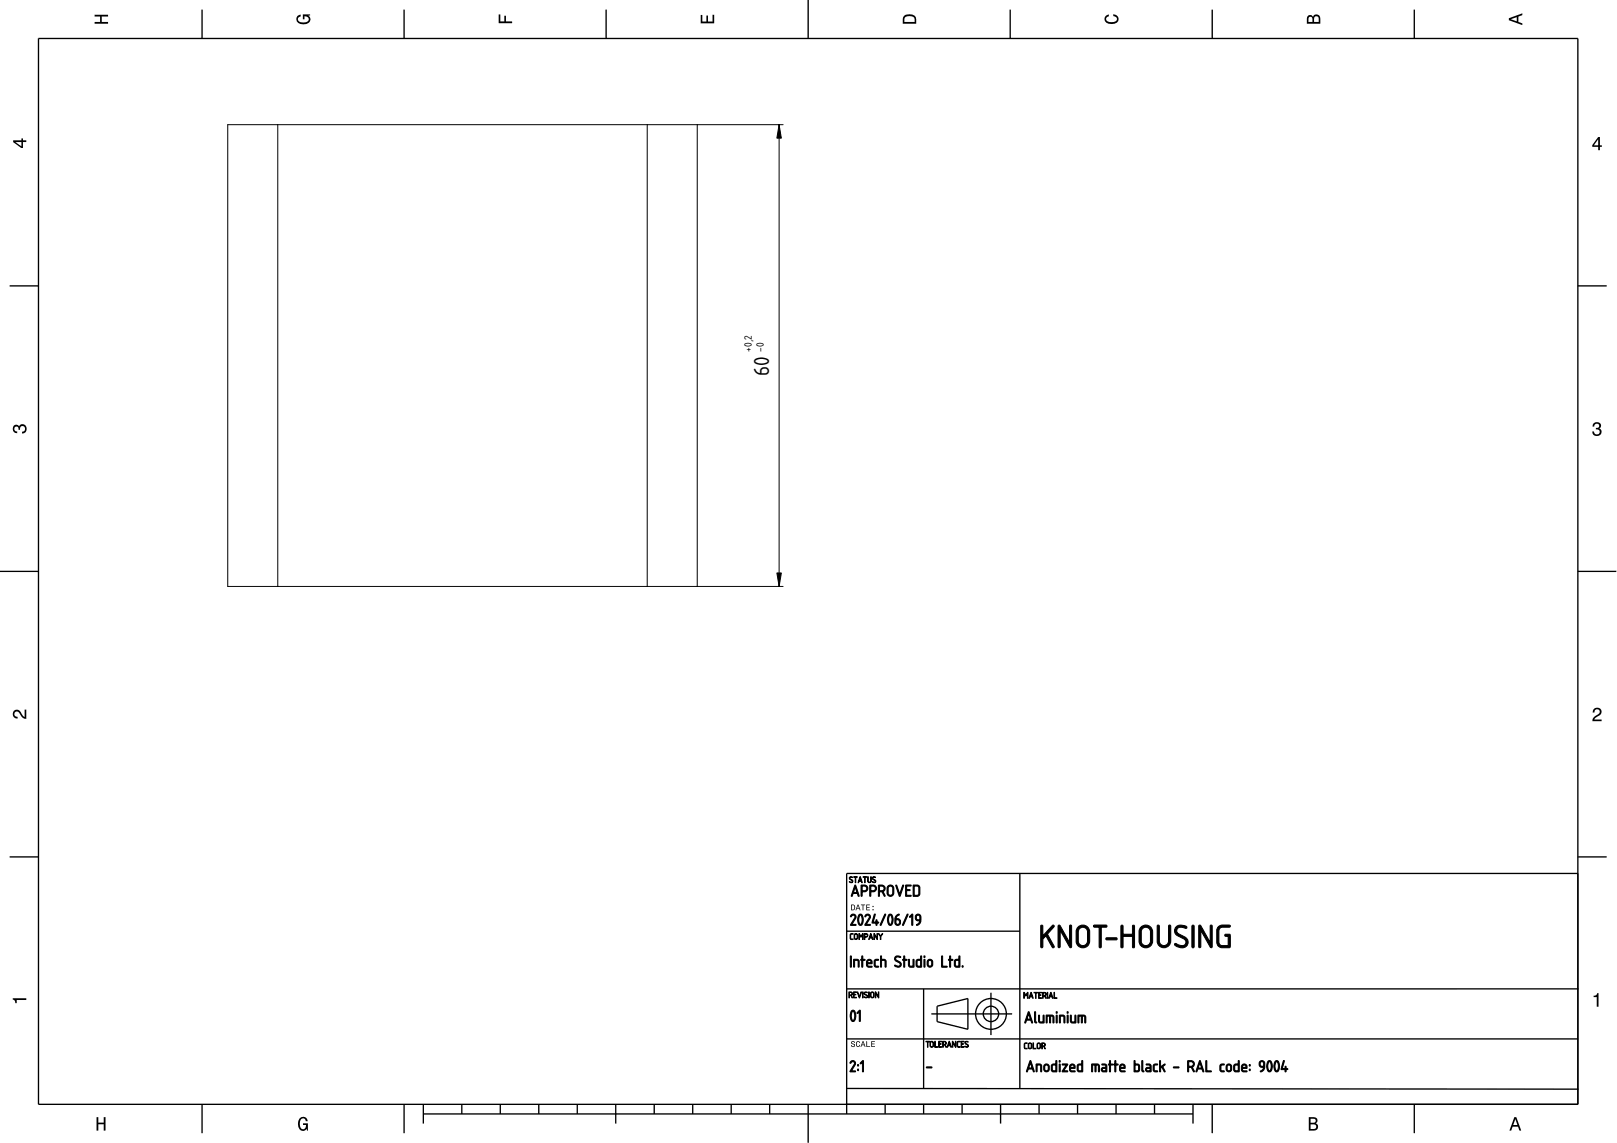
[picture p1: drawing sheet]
<svg xmlns="http://www.w3.org/2000/svg" width="420mm" height="297mm" viewBox="0 0 420 297" stroke-linecap="round" stroke-linejoin="round" font-family="sans-serif">
<defs><g id="words">
<text font-size="5.3" x="199.9" y="97.6" transform="rotate(-90 199.9 97.6)">60</text>
<g font-size="2.6">
<text x="195.4" y="91.4" transform="rotate(-90 195.4 91.4)">+0,2</text>
<text x="198.5" y="91.4" transform="rotate(-90 198.5 91.4)">-0</text>
</g>
</g></defs>
<g fill="none" stroke="#000" stroke-width=".35">
<path d="M10 10h400v277h-400zM52.5 2.5v7.5M105 2.5v7.5M157.5 2.5v7.5M210 0v10M262.5 2.5v7.5M315 2.5v7.5M367.5 2.5v7.5M2.5 74.3h7.5M410 74.3h7.5M0 148.5h10M410 148.5h10"/>
<path d="M2.5 222.7h7.5M265 227v56M410 222.7h7.5M410 227h-190v62.5M220 242h45M240 257v26M257.5 258v11M410.1 257h-190.1M220 270h190.1M242 263.5h21M243.5 261.5l8-2v8l-8-2zM52.5 287v7.5"/>
<path d="M105 287v7.5M110 289.5h200M110 287v5M120 287v2.5M130 287v2.5M140 287v2.5M150 287v2.5M160 287v5M170 287v2.5M180 287v2.5M190 287v2.5M200 287v2.5"/>
<path d="M210 287v10M219.9 282.9l190.2 .1M230 287v2.5M240 287v2.5M250 287v2.5M260 287v5M270 287v2.5M280 287v2.5M290 287v2.5M300 287v2.5M310 287v5M315 287v7.5"/>
<path d="M367.5 287v7.5"/>
<circle cx="257.5" cy="263.5" r="4"/>
<circle cx="257.5" cy="263.5" r="2"/>
</g>
<g fill="#000">
<path d="M24.6 3.8h3.5v.5h-1.7v1.4h1.7v.5h-3.5v-.5h1.4v-1.4h-1.4z" fill-rule="evenodd"/>
<path d="M77.3 4.2l.8-.4v.5a.71 .71 0 0 0-.7 .5 .71 .71 0 0 0 .4 .8 1.68 1.68 0 0 0 2.4-.6 .92 .92 0 0 0-1.1-.8v.8h-.4v-1.3h1.9v.3l-.5 .1 .3 .2a1.17 1.17 0 0 1 .2 1.2 1.17 1.17 0 0 1-1 .7 1.9 1.9 0 0 1-2.6-1.3z" fill-rule="evenodd"/>
<path d="M129.6 3.8h.4v1.8h1v-1.5h.5v1.5h1.6v.4h-3.5z" fill-rule="evenodd"/>
<path d="M182.1 3.9h.4v1.7h1v-1.6h.5v1.6h1.2v-1.8h.4v2.3h-3.5z" fill-rule="evenodd"/>
<path d="M235 4a2.19 2.19 0 0 0-.4 2.2h3.5v-1.2a1.92 1.92 0 0 0-3.1-1zM235.3 4.4a1.54 1.54 0 0 1 2.4 .6v.7h-2.7l.1-1z" fill-rule="evenodd"/>
<path d="M287.3 4.2l.8-.4v.4l-.3 .1a.66 .66 0 0 0-.4 .6 .66 .66 0 0 0 .4 .6 1.69 1.69 0 0 0 2.4-.5 .9 .9 0 0 0-.9-.8v-.5a1.24 1.24 0 0 1 1.3 1.1 1.24 1.24 0 0 1-1 1.4 1.93 1.93 0 0 1-2.6-1.2z" fill-rule="evenodd"/>
<path d="M339.8 4.2l-.2 .7v1.3h3.5v-1.4a.98 .98 0 0 0-.8-1 .98 .98 0 0 0-1.1 .6 .84 .84 0 0 0-1.4-.2zM340.1 4.5l.4-.1a.53 .53 0 0 1 .5 .6v.7h-1zM341.6 4.4l.2-.1a.62 .62 0 0 1 .9 .6v.8h-1.3z" fill-rule="evenodd"/>
<path d="M392.1 4.7v.6l3.5 1.2v-.4l-1.1-.4v-1.4l1.1-.4v-.4zM392.6 5l1.5-.5v1z" fill-rule="evenodd"/>
<path d="M3.4 36.5v.4l2.1 1.6h.5v-1.6h.8v-.4h-.8v-.5h-.4v.5zM4 36.9h1.6v1.1z" fill-rule="evenodd"/>
<path d="M415.3 35.6l-1.6 2.1v.5h1.6v.8h.4v-.8h.5v-.4h-.5v-2.2zM415.3 36.2v1.6h-1.1z" fill-rule="evenodd"/>
<path d="M3.6 110.6a.86 .86 0 0 1 1.4 .2 1.06 1.06 0 0 1 1.2-.5 1.06 1.06 0 0 1 .7 1.2 1.1 1.1 0 0 1-1.2 1.2v-.5a.72 .72 0 0 0 .9-.7 .72 .72 0 0 0-.8-.7 .72 .72 0 0 0-.6 .9h-.4a.62 .62 0 0 0-.4-.8 .62 .62 0 0 0-.8 .4 .62 .62 0 0 0 .5 .8h.4v.5a1.15 1.15 0 0 1-1.2-.7 1.15 1.15 0 0 1 .3-1.3z" fill-rule="evenodd"/>
<path d="M414.1 110a1.08 1.08 0 0 1 1.3-.2 1.08 1.08 0 0 1 .5 1.3l-.3 .2a1.06 1.06 0 0 1 .5 1.3 1.06 1.06 0 0 1-1.2 .7 1.1 1.1 0 0 1-1.2-1.2h.5a.72 .72 0 0 0 .6 .9 .72 .72 0 0 0 .8-.8 .72 .72 0 0 0-.9-.6v-.4a.62 .62 0 0 0 .8-.4 .62 .62 0 0 0-.5-.8 .62 .62 0 0 0-.7 .5l-.1 .4h-.4z" fill-rule="evenodd"/>
<path d="M3.6 184.7a1.22 1.22 0 0 1 2 .8l.8 .8v-1.9h.4v2.4a2.36 2.36 0 0 1-1.9-1.6 .69 .69 0 0 0-1.2 .2 .69 .69 0 0 0 .9 .9v.4a1.18 1.18 0 0 1-1.2-.6 1.18 1.18 0 0 1 .2-1.4z" fill-rule="evenodd"/>
<path d="M414.2 184.2a1.18 1.18 0 0 1 1.9 .3 1.18 1.18 0 0 1-1 1.7l-.8 .8h1.9v.4h-2.4a2.35 2.35 0 0 1 1.6-1.9 .69 .69 0 0 0-.2-1.2 .69 .69 0 0 0-.9 .9h-.5z" fill-rule="evenodd"/>
<path d="M221.1 235.1v1.5h.5a.77 .77 0 0 0 .6-.8 .77 .77 0 0 0-.6-.7zM221.3 235.3a.58 .58 0 0 1 .7 .5 .58 .58 0 0 1-.7 .6zM222.8 235.1l-.5 1.5h.2l.1-.5h.6l.2 .5h.2l-.5-1.5zM222.9 235.3l.3 .6h-.5zM223.7 235.1v.2h.4v1.3h.2v-1.3h.5v-.2zM225.1 235.1v1.5h.9v-.2h-.7v-.5h.7v-.2h-.7v-.4h.7v-.2zM226.7 236.2v.4h.3v-.4zM226.7 235.4v.3h.3v-.3z" fill-rule="evenodd"/>
<path d="M3.3 259.4h3.5v.5h-2.5v.8h-.3a.77 .77 0 0 0-.7-.9z" fill-rule="evenodd"/>
<path d="M221.3 270.7a.53 .53 0 0 0 0 .6 .53 .53 0 0 0 .6 .2 .32 .32 0 0 1-.2 .5 .32 .32 0 0 1-.4-.4h-.2a.54 .54 0 0 0 .6 .6 .54 .54 0 0 0 .5-.7 .54 .54 0 0 0-.8-.4 .28 .28 0 0 1 .2-.4 .28 .28 0 0 1 .3 .3h.2v-.2l-.3-.2zM222.6 270.7l-.2 .6a.61 .61 0 0 0 .8 .8l.3-.6h-.2l-.2 .4a.61 .61 0 0 1-.5-.6 .61 .61 0 0 1 .5-.6l.4 .3-.4-.4zM224.1 270.6l-.5 1.5h.2l.1-.5h.6l.2 .5h.2l-.5-1.5zM224.2 270.8l.3 .7h-.5zM225.1 270.6v1.5h1v-.2h-.8v-1.3zM226.4 270.6v1.5h.9v-.2h-.7v-.5h.7v-.2h-.7v-.4h.7v-.2z" fill-rule="evenodd"/>
<path d="M414.1 258.8a.77 .77 0 0 0 .9-.7h.4v3.5h-.5v-2.5h-.8z" fill-rule="evenodd"/>
<path d="M25.1 290.3h.4v1.4h1.5v-1.4h.4v3.5h-.4v-1.6h-1.5v1.6h-.4z" fill-rule="evenodd"/>
<path d="M77.8 290.7a1.19 1.19 0 0 1 1.3-.4 1.19 1.19 0 0 1 .9 1.1h-.5a.71 .71 0 0 0-.6-.7 .71 .71 0 0 0-.8 .3 1.68 1.68 0 0 0 .6 2.5 .92 .92 0 0 0 .8-1.1h-.8v-.5h1.3v1.9h-.2l-.1-.5-.2 .3a1.17 1.17 0 0 1-1.2 .2 1.17 1.17 0 0 1-.8-1v-1.5z" fill-rule="evenodd"/>
<path d="M340.1 290.3v3.5h1.3a.98 .98 0 0 0 1.1-.7 .98 .98 0 0 0-.6-1.2 .86 .86 0 0 0 .4-1 .86 .86 0 0 0-1-.6zM340.5 290.7h.8a.53 .53 0 0 1 .6 .6 .53 .53 0 0 1-.7 .5h-.7zM340.5 292.2h.8a.61 .61 0 0 1 .7 .6 .61 .61 0 0 1-.7 .6h-.8z" fill-rule="evenodd"/>
<path d="M393.5 290.3l-1.3 3.5h.5l.3-1h1.4l.4 1h.5l-1.3-3.5zM393.7 290.8l.6 1.6h-1.1z" fill-rule="evenodd"/>
</g>
<g fill="#000" stroke="#000" stroke-width=".26">
<path d="M240.7 277.3h1.3l.2 .1-1.4 .1z"/>
<path d="M220.8 228l.5-.1h.2l-.1 .2a.32 .32 0 0 0-.4-.1 .32 .32 0 0 0-.1 .4l.5 .2a.41 .41 0 0 1 0 .7 .41 .41 0 0 1-.6-.2 .4 .4 0 0 0 .3 .2 .4 .4 0 0 0 .4-.3l-.7-.5zM221.8 227.8l1 .1-.4 .1-.1 1.4-.1-1.4zM223.5 227.9l.5 1.5-.2-.4h-.6l-.1 .4-.1-.1zM223.5 228.2l-.2 .7h.4zM224.3 227.8l.9 .1-.4 .1-.1 1.4v-1.4zM225.5 227.9l.1 1a.32 .32 0 0 0 .3 .3 .32 .32 0 0 0 .3-.3l.1-1.1 .1 1.1a.47 .47 0 0 1-.5 .5 .47 .47 0 0 1-.4-.5zM226.8 228l.4-.1h.3l-.1 .2a.32 .32 0 0 0-.4-.1 .32 .32 0 0 0-.2 .4l.5 .2a.41 .41 0 0 1 .1 .7 .41 .41 0 0 1-.7-.2 .4 .4 0 0 0 .4 .2 .4 .4 0 0 0 .3-.3l-.7-.5z"/>
<path d="M221.2 237.8a.74 .74 0 0 1 1-.1 .74 .74 0 0 1 .1 1l-.9 1.5h.9l.1 .3h-1.4l1.1-1.9a.51 .51 0 0 0-.3-.8 .51 .51 0 0 0-.7 .5l-.1-.2zM223.5 237.9l-.4 1.1a.98 .98 0 0 0 .6 1.2l.3-1.2a.95 .95 0 0 0-.5-1.1zM223.3 237.7l.1-.1a1.26 1.26 0 0 1 .9 1.8l-.1 .3a.65 .65 0 0 1-.6 .8 .65 .65 0 0 1-.7-.8v-1.1zM224.9 237.8a.74 .74 0 0 1 1-.1 .74 .74 0 0 1 .2 1l-1 1.5h.9l.1 .3h-1.3l1-1.9a.51 .51 0 0 0-.3-.8 .51 .51 0 0 0-.6 .5l-.2-.2zM227.2 237.6l.2 .1-.5 1.9h.7l.2-.6 .1 .6 .4 .2-.4 .1-.2 .6-.1-.6-1-.1zM229.9 237.6h.2v.2l-1.1 2.6-.3 .1zM231.2 237.9l-.3 1.1a.98 .98 0 0 0 .6 1.2l.3-1.2a.95 .95 0 0 0-.6-1.1zM231 237.7l.2-.1a1.26 1.26 0 0 1 .8 1.8v.3a.65 .65 0 0 1-.7 .8 .65 .65 0 0 1-.6-.8l-.1-1.1zM232.9 238l.6-.4 .2 .2a.9 .9 0 0 0-.8 .9 .85 .85 0 0 1 1.1 .4 .85 .85 0 0 1-.3 1.2 .85 .85 0 0 1-1.2-.3v-.2a2.08 2.08 0 0 1 .4-1.8zM232.8 239v.8a.45 .45 0 0 0 .5 .4 .45 .45 0 0 0 .4-.4l-.1-.6zM235.7 237.6h.2v.2l-1.1 2.6-.3 .1zM236.9 237.6l.3 .1v2.6l-.2 .2-.1-.2v-2.3l-.4 .4-.2-.1zM238 237.8a.79 .79 0 0 1 1-.1 .79 .79 0 0 1 .3 1 1.39 1.39 0 0 1-1.1 1.8v-.2l.6-.5 .2-.5a.93 .93 0 0 1-1.1-.3 .93 .93 0 0 1 .1-1.2zM238.2 238a.63 .63 0 0 0 0 .8 .63 .63 0 0 0 .8 .1l-.1-.9-.3-.2z"/>
<path d="M222.1 230l.3 .1 .8 2.6-.1 .2-.3-.7h-1.1l-.3 .7-.2-.1zM222.2 230.6l-.4 1.3h.9zM224 230.3v1.2h.7a.6 .6 0 0 0 .5-.7 .6 .6 0 0 0-.6-.5zM223.8 230h.1a1.35 1.35 0 0 1 1.4 .3 .89 .89 0 0 1 .1 .9 .89 .89 0 0 1-.7 .6h-.7v1l-.2 .1zM226.3 230.3v1.2h.6a.6 .6 0 0 0 .6-.7 .6 .6 0 0 0-.7-.5zM226 230h.1a1.35 1.35 0 0 1 1.4 .3 .89 .89 0 0 1 .2 .9 .89 .89 0 0 1-.8 .6h-.6v1l-.3 .1zM228.5 230.3v1.2a.74 .74 0 0 0 .9-.1 .74 .74 0 0 0 .2-.9zM228.3 230h.1a1.37 1.37 0 0 1 1.4 .3 .89 .89 0 0 1-.3 1.4l.5 1.2-.3-.1-.5-1h-.7v1l-.2 .1zM231 230.4l-.2 .5v1.2a.6 .6 0 0 0 .6 .6 .6 .6 0 0 0 .6-.6v-1.2a.6 .6 0 0 0-.4-.6 .6 .6 0 0 0-.6 .1zM230.7 230.2a.88 .88 0 0 1 1-.1 .88 .88 0 0 1 .6 .8v1.2a.88 .88 0 0 1-.9 .8 .88 .88 0 0 1-.9-.8v-1.5zM232.8 230l.2 .1 .8 2.3 .7-2.3 .3-.1-.9 2.9-.3-.1zM235.3 230h1.4l-.1 .3h-1v.9l.9 .1-.9 .2v1.2h1l.1 .2h-1.4zM237.5 230.3v2.4l1-.1 .2-.4v-1.6l-.2-.3zM237.3 230h1.2l.5 .5v1.9l-.5 .5h-1.2z"/>
<path d="M220.7 257.9v.7h.4a.32 .32 0 0 0 .3-.4 .32 .32 0 0 0-.3-.3zM220.6 257.8h.5a.46 .46 0 0 1 .4 .4 .46 .46 0 0 1-.3 .5l.3 .6-.4-.6h-.4l-.1 .6zM221.8 257.8h.7l-.6 .1v.5l.5 .1h-.5v.7l.6 .1h-.7zM222.8 257.8l.5 1.2 .5-1.2-.4 1.5zM224.1 257.8l.2 .1-.1 1.4zM224.6 257.9l.5-.1 .3 .1-.1 .1a.32 .32 0 0 0-.4-.1 .32 .32 0 0 0-.2 .4l.5 .3a.41 .41 0 0 1 0 .7 .41 .41 0 0 1-.6-.3 .4 .4 0 0 0 .4 .2 .4 .4 0 0 0 .3-.3l-.7-.5zM225.7 257.8l.2 .1-.1 1.4zM226.4 258l-.1 .9a.32 .32 0 0 0 .4 .3 .32 .32 0 0 0 .3-.3l-.1-.8zM226.3 257.9l.4-.1 .3 .1 .1 1a.47 .47 0 0 1-.4 .4 .47 .47 0 0 1-.5-.4zM227.4 257.8l.8 1.2 .1-1.2v1.5l-.7-1.2-.2 1.2z"/>
<path d="M221 248.5l.2 .1v2.6l-.1 .2-.2-.2zM221.8 249.3a.99 .99 0 0 1 1.2 .1 .99 .99 0 0 1 .2 1.2l-.1 .8-.2-1.6-.8-.2v1.6l-.3 .1zM223.9 248.5l.3 .1v.7l.6 .2-.6 .1-.1 1.8-.2-1.8-.3-.2 .3-.1zM225.5 249.8l-.1 .4h.9l-.2-.6zM225.4 249.5a.74 .74 0 0 1 1 0 .74 .74 0 0 1 .1 1h-1.1l.2 .5 1 .2-.9 .2a1.06 1.06 0 0 1-.5-1.6zM227.3 249.5l.8-.2 .2 .2a.59 .59 0 0 0-.7 .1 .59 .59 0 0 0-.2 .7v.6l.9 .2-.2 .3a.77 .77 0 0 1-.8-.2 .77 .77 0 0 1-.2-.8zM228.8 248.4h.2l.1 .9h.7l.4 .3v1.7l-.2-.1-.1-1.5-.3-.1h-.5v1.6l-.3 .1zM232.6 248.6a.94 .94 0 0 1 1.4 .2h-.2a.59 .59 0 0 0-.7-.1 .59 .59 0 0 0-.2 .8l.8 .4a.83 .83 0 0 1 .1 1.4 .83 .83 0 0 1-1.3-.5h.1a.66 .66 0 0 0 .8 .3 .66 .66 0 0 0 .5-.7l-1.3-.8-.2-.4zM234.8 248.5l.3 .1v.7l.6 .2-.6 .1-.2 1.8-.1-1.8-.3-.2 .3-.1zM236.1 249.3l.2 .2v1.4l.3 .2h.6v-1.6l.2-.2 .1 .2v1.8l-.9 .1a.68 .68 0 0 1-.6-1zM238.4 249.6l-.1 1.3 .9 .2v-1.5zM238.2 249.5l1-.2v-.7l.2-.2v2.9h-.9l-.4-.2zM240.1 249.3l.3 .2-.2 1.9-.1-.2zM240.1 248.6a.19 .19 0 0 1 .3 0 .19 .19 0 0 1-.3 0zM241.3 249.7l-.1 .9a.46 .46 0 0 0 .5 .5 .46 .46 0 0 0 .4-.5l-.2-.9zM241.2 249.5a.73 .73 0 0 1 1.2 .5v.6a.73 .73 0 0 1-.8 .7 .73 .73 0 0 1-.7-.7v-.8zM244.7 248.5l.2 .1v2.5h1.1l.1 .2h-1.4zM246.8 248.5l.2 .1v.7l.6 .2-.6 .1-.1 1.8-.2-1.8-.3-.2 .3-.1zM248.4 249.6l-.1 1.3 .8 .2v-1.5zM248.1 249.5l1-.2v-.7l.3-.2v2.9h-1l-.4-.2zM250 251h.2v.3h-.2z"/>
<path d="M221 242.7l.6-.1-.5 .3-.1 .9 .7 .3h-.6l-.2-.2zM222.2 242.8l-.1 .9a.32 .32 0 0 0 .3 .3 .32 .32 0 0 0 .3-.3v-.8zM222.1 242.7l.3-.1 .3 .1 .2 1a.47 .47 0 0 1-.5 .5 .47 .47 0 0 1-.5-.5zM223.2 242.6l.5 .7 .6-.7v1.5l-.2-1.1-.4 .5-.4-.5-.1 1.1zM224.7 242.8v.6h.4a.32 .32 0 0 0 .3-.3 .32 .32 0 0 0-.4-.3zM224.6 242.6h.5a.47 .47 0 0 1 .4 .5 .47 .47 0 0 1-.4 .4h-.4l-.1 .6zM226.2 242.6l.5 1.6-.1-.4h-.6l-.2 .4-.1-.1zM226.3 242.9l-.3 .7h.5zM227.1 242.6l.8 1.2 .1-1.2v1.5l-.8-1.1-.1 1.1zM228.3 242.6l.5 .6 .4-.6 .2 .1a1.6 1.6 0 0 0-.6 1.5v-.1a1.43 1.43 0 0 0-.5-1.4z"/>
<path d="M266 257.9l.6 .7 .5-.7v1.5l-.1-1.2-.4 .6-.4-.6-.2 1.2zM267.9 257.9l.5 1.6-.2-.4h-.6l-.1 .3h-.1zM267.9 258.2l-.2 .7h.5zM268.7 257.9l.9 .1h-.4l-.1 1.5v-1.5zM269.9 257.9h.7l-.6 .1v.5l.5 .1-.5 .1v.6l.6 .1h-.7zM271 258v.7h.4a.32 .32 0 0 0 .3-.3 .32 .32 0 0 0-.3-.4zM270.9 257.9h.5a.46 .46 0 0 1 .4 .4 .46 .46 0 0 1-.3 .5l.3 .6-.4-.6h-.4l-.1 .6zM272.1 257.9l.1 .1v1.5zM273 257.9l.5 1.6-.2-.4h-.5l-.2 .3h-.1zM273.1 258.2l-.3 .7h.5zM273.9 257.9l.1 1.4 .6 .1h-.7z"/>
<path d="M270.4 240.5h.4l.2 .2v2.5l2.4-2.7h.5l-.1 .5-1.6 1.8 1.7 3a.29 .29 0 0 1-.1 .5 .29 .29 0 0 1-.4-.2l-1.6-2.9-.8 .9-.1 2-.2 .2-.3-.2zM275 240.4l.5 .2 2.4 4.3v-4.2l.1-.3 .4 .1-.1 5.8-.4-.2-2.4-4.3v4.2l-.1 .2-.4-.1zM280.6 241.3l-.4 .6v2.8a1.2 1.2 0 0 0 1.2 1 1.2 1.2 0 0 0 1.2-1.1v-2.4a1.2 1.2 0 0 0-.7-1.1 1.2 1.2 0 0 0-1.3 .2zM280.1 240.9a1.77 1.77 0 0 1 1.9-.4 1.77 1.77 0 0 1 1.1 1.7v2.3a1.76 1.76 0 0 1-1.7 1.8 1.76 1.76 0 0 1-1.8-1.7v-2.8zM284.2 240.5h3.4l-.1 .4-1.3 .1-.2 5.3h-.3l-.1-.3v-5l-1.3-.1zM287.4 243.8l2.6-.1 .3 .3-.3 .3h-2.4l-.2-.2zM291.4 240.5l.4 .1v2.2h2.4l.1-2.2h.5l-.1 5.7h-.3l-.2-.3v-2.7h-2.4v2.9l-.3 .1-.2-.1zM296.9 241.3l-.3 .6-.1 2.8a1.2 1.2 0 0 0 1.3 1 1.2 1.2 0 0 0 1.1-1.1v-2.4a1.2 1.2 0 0 0-.7-1.1 1.2 1.2 0 0 0-1.3 .2zM296.5 240.9a1.77 1.77 0 0 1 1.9-.4 1.77 1.77 0 0 1 1.1 1.7v2.3a1.76 1.76 0 0 1-1.7 1.8 1.76 1.76 0 0 1-1.8-1.7v-2.8zM300.8 240.4h.3l.1 .3v3.8a1.2 1.2 0 0 0 1.2 1.2 1.2 1.2 0 0 0 1.2-1.2v-3.8l.3-.3 .3 .3v3.7a1.77 1.77 0 0 1-1.7 1.9 1.77 1.77 0 0 1-1.8-1.7zM305.6 240.9a2.25 2.25 0 0 1 2.8 .1l-.1 .2h-.3a1.48 1.48 0 0 0-2.2 .5l.1 .7 .5 .3a3.6 3.6 0 0 1 2.2 1.5 1.63 1.63 0 0 1-.5 1.9 1.63 1.63 0 0 1-2 0l-.9-.5v-.3l.3-.1a1.99 1.99 0 0 0 2.5 .1l.1-.7-.3-.5-1.8-.9a1.46 1.46 0 0 1-.4-2.3zM309.8 240.5h.4l.1 .3v5.1l-.3 .4-.3-.3zM311.6 240.4l.4 .2 2.4 4.3v-4.2l.2-.3 .4 .1-.1 5.8-.5-.2-2.4-4.3v4.2l-.1 .2-.4-.1zM316.6 240.8l.7-.4 2.4 .1-.2 .4-2.3 .2-.4 .3-.1 .5v3.1l.6 .7h1.8v-2.4h-.7l-.1-.4 1.1-.1 .3 .1v3.1l-.2 .3h-2.3l-.8-.6-.2-1v-2.9z"/>
<path d="M221.1 275.8a.74 .74 0 0 1 1 0 .74 .74 0 0 1 .1 1l-1 1.5h1l.1 .2h-1.4l1-1.8a.51 .51 0 0 0-.2-.8 .51 .51 0 0 0-.7 .4l-.2-.1zM222.8 277.9h.3v.3h-.3zM222.8 276.7h.3v.3h-.3zM224.1 275.7l.3 .1v2.6l-.2 .2-.1-.2v-2.3l-.4 .4-.2-.2z"/>
<path d="M221.5 262.8l-.3 1.2a.98 .98 0 0 0 .6 1.1l.3-1.1a.95 .95 0 0 0-.6-1.2zM221.3 262.6l.2-.1a1.26 1.26 0 0 1 .9 1.8l-.1 .4a.65 .65 0 0 1-.6 .8 .65 .65 0 0 1-.7-.8l-.1-1.1zM223.3 262.6l.3 .1v2.6l-.2 .2-.1-.2v-2.3l-.4 .4-.2-.2z"/>
<path d="M240.6 270.6l.9 .1-.4 .1v1.4l-.1-1.4zM241.9 270.8l-.1 .9a.32 .32 0 0 0 .3 .3 .32 .32 0 0 0 .3-.3v-.8zM241.8 270.7l.3-.1 .3 .1 .2 1a.47 .47 0 0 1-.5 .5 .47 .47 0 0 1-.5-.5zM242.9 270.6l.1 1.4 .6 .1h-.7zM243.9 270.6h.8l-.6 .2v.4l.4 .1-.4 .1v.6l.6 .1h-.8zM245.1 270.8v.6h.3a.32 .32 0 0 0 .3-.3 .32 .32 0 0 0-.3-.3zM245 270.6h.4a.46 .46 0 0 1 .5 .4 .46 .46 0 0 1-.3 .5l.3 .6-.4-.6h-.4l-.1 .6zM246.6 270.6l.5 1.6-.2-.4h-.5l-.2 .4-.1-.1zM246.6 270.9l-.2 .7h.5zM247.5 270.6l.7 1.2 .2-1.2v1.5l-.8-1.1-.1 1.1zM248.8 270.7l.6-.1-.5 .3-.1 .9 .7 .3h-.6l-.2-.2zM249.8 270.6h.7l-.6 .2v.4l.5 .1-.5 .1v.6l.6 .1h-.8zM250.8 270.7l.5-.1 .2 .1v.1a.32 .32 0 0 0-.4-.1 .32 .32 0 0 0-.2 .4l.5 .3a.41 .41 0 0 1 0 .7 .41 .41 0 0 1-.6-.2 .4 .4 0 0 0 .4 .1 .4 .4 0 0 0 .3-.2l-.7-.5z"/>
<path d="M266.2 271.1l.7-.1-.6 .3v.9l.6 .4-.6-.1-.2-.2zM267.4 271.2l-.1 .9a.32 .32 0 0 0 .3 .3 .32 .32 0 0 0 .3-.3v-.8zM267.3 271.1l.3-.1 .3 .1 .2 1a.47 .47 0 0 1-.5 .5 .47 .47 0 0 1-.4-.5zM268.4 271l.2 1.4 .6 .2h-.8zM269.7 271.2l-.1 .9a.32 .32 0 0 0 .3 .3 .32 .32 0 0 0 .3-.3v-.8zM269.6 271.1l.3-.1 .3 .1 .2 1a.47 .47 0 0 1-.5 .5 .47 .47 0 0 1-.5-.5zM270.8 271.2v.6h.4a.32 .32 0 0 0 .3-.3 .32 .32 0 0 0-.3-.3zM270.7 271h.5a.46 .46 0 0 1 .4 .4 .46 .46 0 0 1-.3 .5l.3 .7-.4-.6h-.4l-.1 .6z"/>
<path d="M267.2 262.9l.2 .1 .9 2.6-.1 .3-.4-.8h-1l-.3 .7-.2-.1zM267.3 263.5l-.5 1.3h.9zM268.8 262.9l.3 .2v2.3l.3 .3-.2 .2-.3-.2-.1-.3zM269.9 263.8l.2 .2v1.4l.3 .2h.6v-1.6l.2-.2 .1 .2v1.8l-.9 .1a.68 .68 0 0 1-.6-1zM271.9 263.8h.1a1.97 1.97 0 0 1 1.8 .3v1.7l-.2-.1-.1-1.5-.5-.1-.1 1.7-.2-.1v-1.6h-.6l-.1 1.8-.2-.2zM274.5 263.8l.2 .1-.1 2-.2-.2zM274.4 263.1a.2 .2 0 0 1 .4 0 .2 .2 0 0 1-.4 0zM275.3 263.8a.99 .99 0 0 1 1.2 .1 .99 .99 0 0 1 .2 1.2l-.1 .7-.2-1.5-.9-.2v1.6l-.2 .1zM277.3 263.8l.3 .1-.2 2-.1-.2zM277.3 263.1a.19 .19 0 0 1 .3 0 .19 .19 0 0 1-.3 0zM278.1 263.8l.3 .2v1.4l.3 .2h.6v-1.6l.1-.2 .2 .2-.1 1.8-.8 .1a.68 .68 0 0 1-.6-1zM280.1 263.8h.1a1.97 1.97 0 0 1 1.9 .3v1.7l-.2-.1-.1-1.5-.5-.1-.2 1.7-.1-.1v-1.6h-.6l-.2 1.8-.1-.2z"/>
<path d="M267.7 275.6l.2 .1 .8 2.7-.1 .2-.3-.8h-1.1l-.3 .7-.2-.1zM267.7 276.2l-.4 1.3h.9zM269.2 276.5a.99 .99 0 0 1 1.2 .1 .99 .99 0 0 1 .3 1.2l-.2 .8-.1-1.6-.9-.2v1.6l-.3 .1zM271.6 276.9l-.1 .9a.46 .46 0 0 0 .4 .5 .46 .46 0 0 0 .5-.5l-.2-.9zM271.5 276.7a.73 .73 0 0 1 1.1 .5v.6a.73 .73 0 0 1-.7 .8 .73 .73 0 0 1-.7-.8v-.8zM273.6 276.8l-.1 1.3 .8 .2v-1.5zM273.3 276.7l1-.2v-.7l.3-.2v2.9h-1l-.4-.2zM275.2 276.5l.3 .2-.1 1.9-.2-.2zM275.2 275.8a.2 .2 0 0 1 .4 0 .2 .2 0 0 1-.4 0zM276 276.5h1.4l-1 1.8h.9l.1 .2h-1.4l1-1.7h-.9zM278.3 277l-.1 .4h.9l-.3-.6zM278.2 276.7a.74 .74 0 0 1 .9 0 .74 .74 0 0 1 .1 1h-1l.1 .5 1.1 .2-.9 .2a1.06 1.06 0 0 1-.6-1.6zM280.3 276.8l-.1 1.3 .9 .2v-1.5zM280 276.7l1.1-.2v-.7l.2-.2v2.9h-1l-.3-.2zM283.7 276.5h.1a1.97 1.97 0 0 1 1.8 .3l.1 1.7-.3-.1-.1-1.5-.5-.1-.1 1.8-.2-.2v-1.6h-.6l-.1 1.8-.2-.2zM286.5 277.8l.1 .5h.7v-.6zM286.3 276.5h.9l.4 .6v1.4l-.9 .1a.59 .59 0 0 1-.6-.6 .59 .59 0 0 1 .6-.6h.6v-.5l-1-.2zM288.3 275.7l.3 .1v.7l.6 .2-.6 .1-.2 1.8-.1-1.8-.3-.2 .3-.1zM289.7 275.7l.2 .1v.7l.6 .2-.6 .1-.1 1.8-.1-1.8-.3-.2 .3-.1zM291.3 277l-.1 .4h.9l-.3-.6zM291.2 276.7a.74 .74 0 0 1 .9 0 .74 .74 0 0 1 .1 1h-1l.1 .5 1.1 .2-.9 .2a1.06 1.06 0 0 1-.6-1.6zM294.9 276.8v1.5h.6a1.04 1.04 0 0 0 .3-1.4zM294.7 275.6l.2 .2v.7h.8l.4 .4v1.1l-.3 .5-1.1-.1zM296.7 275.7l.3 .1v2.3l.3 .3-.2 .2-.3-.2-.1-.3zM298 277.8l.1 .5h.7v-.6zM297.8 276.5h.9l.4 .6v1.4l-.9 .1a.59 .59 0 0 1-.6-.6 .59 .59 0 0 1 .6-.6h.6v-.5l-1-.2zM299.8 276.7l.8-.2 .2 .2a.59 .59 0 0 0-.7 .1 .59 .59 0 0 0-.2 .7v.6l.9 .2-.2 .3a.77 .77 0 0 1-.8-.2 .77 .77 0 0 1-.2-.8zM301.3 275.7l.3 .1v1.5l1.1-.8-.6 .7 .6 1.3h-.2l-.6-1.1-.3 .2-.1 .9h-.2zM304.9 277.3h1.3l.2 .1-1.4 .1zM308.9 275.9v1.2a.74 .74 0 0 0 .9-.1 .74 .74 0 0 0 .1-.9zM308.6 275.7l.1-.1a1.37 1.37 0 0 1 1.5 .3 .89 .89 0 0 1-.4 1.4l.5 1.2h-.2l-.6-1.1h-.6v1l-.3 .1zM311.7 275.6l.2 .1 .9 2.7-.1 .2-.4-.8h-1.1l-.2 .7-.3-.1zM311.8 276.2l-.5 1.3h.9zM313.3 275.7l.3 .1v2.5h1l.1 .2h-1.4zM317.1 276.7l.9-.2 .1 .2a.59 .59 0 0 0-.7 .1 .59 .59 0 0 0-.2 .7l.1 .6 .8 .2-.1 .3a.77 .77 0 0 1-.8-.2 .77 .77 0 0 1-.2-.8zM319 276.9l-.1 .9a.46 .46 0 0 0 .4 .5 .46 .46 0 0 0 .5-.5l-.2-.9zM318.9 276.7a.73 .73 0 0 1 1.1 .5v.6a.73 .73 0 0 1-.7 .8 .73 .73 0 0 1-.7-.8v-.8zM321 276.8l-.1 1.3 .8 .2v-1.5zM320.7 276.7l1-.2v-.7l.3-.2v2.9h-1l-.4-.2zM323 277l-.1 .4h.9l-.3-.6zM322.8 276.7a.74 .74 0 0 1 1 0 .74 .74 0 0 1 .1 1h-1l.1 .5 1 .2-.8 .2a1.06 1.06 0 0 1-.6-1.6zM324.6 277.9h.2v.3h-.2zM324.6 276.7h.2v.3h-.2zM327.3 275.9a.79 .79 0 0 1 1-.1 .79 .79 0 0 1 .3 1 1.39 1.39 0 0 1-1.1 1.7v-.2l.6-.4 .2-.5a.93 .93 0 0 1-1-.4 .93 .93 0 0 1 0-1.1zM327.6 276a.63 .63 0 0 0-.1 .9 .63 .63 0 0 0 .8 .1l-.1-1-.3-.1zM329.7 275.9l-.3 1.2a.98 .98 0 0 0 .6 1.1l.3-1.1a.95 .95 0 0 0-.6-1.2zM329.5 275.7l.2-.1a1.26 1.26 0 0 1 .9 1.8l-.1 .4a.65 .65 0 0 1-.6 .8 .65 .65 0 0 1-.7-.8v-1.1zM331.6 275.9l-.3 1.2a.98 .98 0 0 0 .6 1.1l.3-1.1a.95 .95 0 0 0-.6-1.2zM331.4 275.7l.2-.1a1.26 1.26 0 0 1 .8 1.8v.4a.65 .65 0 0 1-.6 .8 .65 .65 0 0 1-.7-.8l-.1-1.1zM333.5 275.6l.2 .2-.5 1.9h.7l.1-.6 .2 .6 .4 .1-.4 .2-.2 .6-.1-.6-1-.2z"/>
</g>
<path d="M72.2 32.4v120M168.2 32.4v120M181.2 32.4v120M202.4 32.4v120M203.5 32.4h-144.3v120h144.3" fill="none" stroke="#000" stroke-width=".26"/>
<path d="M202.4 32.4l.6 3.5h-1.1zM201.9 148.9h1.1l-.6 3.5z" fill="#000" stroke="#000" stroke-width=".26"/>
<use href="#words"/>
</svg>
